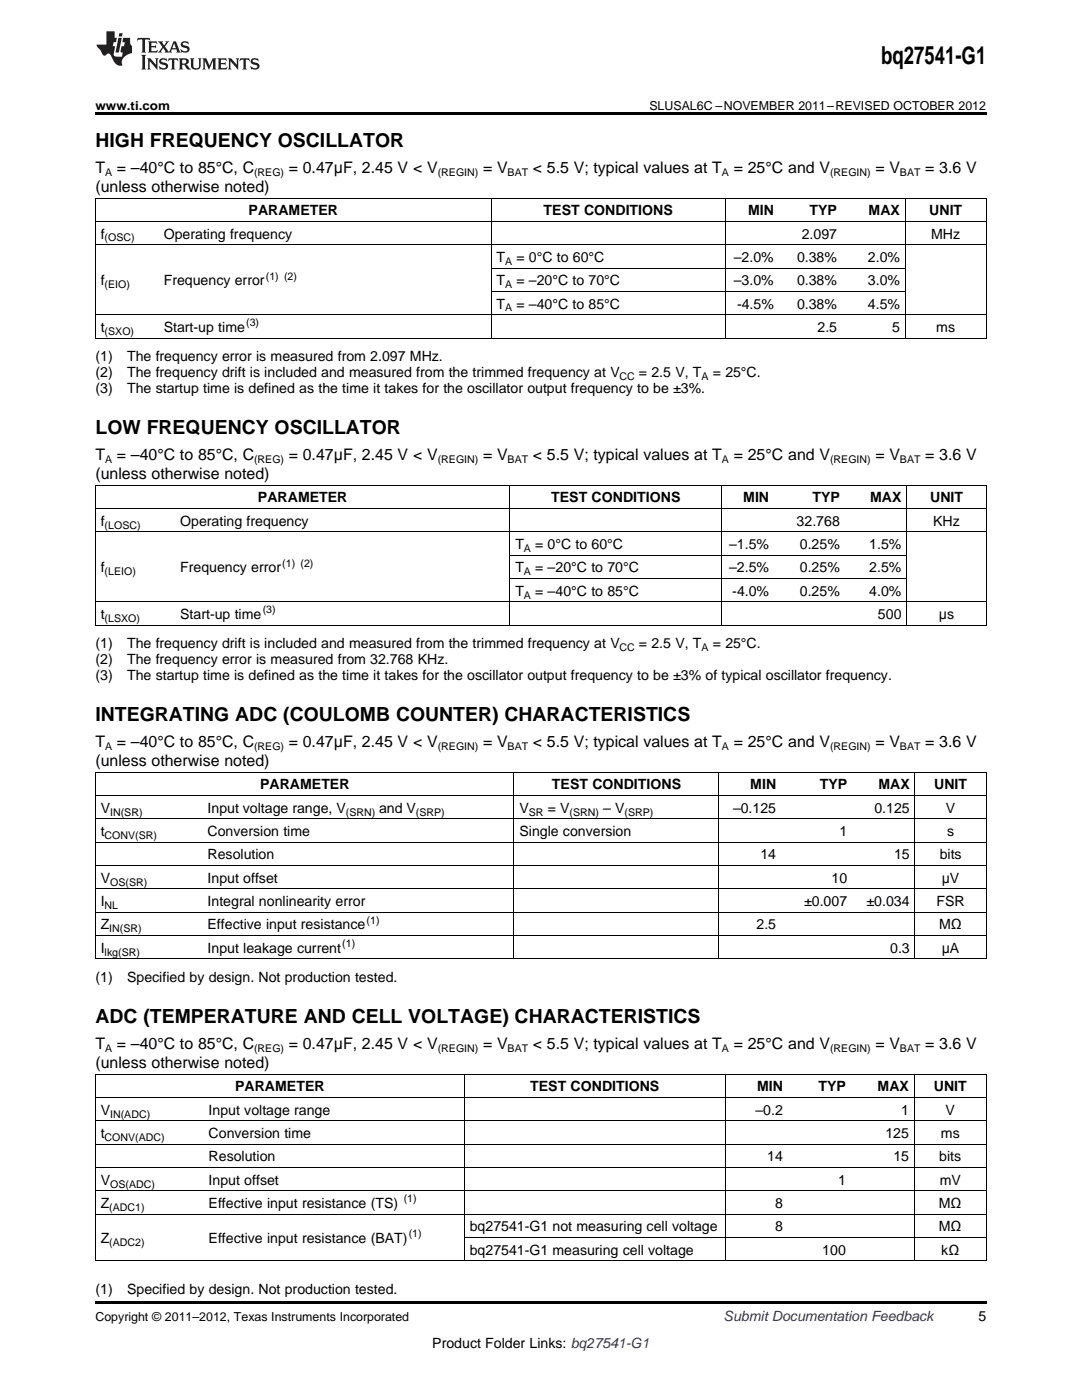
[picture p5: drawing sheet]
<svg xmlns="http://www.w3.org/2000/svg" width="216mm" height="279mm" viewBox="0 0 216 279" stroke-linecap="round" stroke-linejoin="round" font-family="sans-serif">
<defs><g id="words">
<text font-size="4.9" x="175.8" y="12.8">bq27541-G1</text>
<g font-size="3.9">
<text x="19" y="29.3">HIGH FREQUENCY OSCILLATOR</text>
<text x="19" y="86.6">LOW FREQUENCY OSCILLATOR</text>
<text x="19" y="143.9">INTEGRATING ADC (COULOMB COUNTER) CHARACTERISTICS</text>
<text x="19" y="204.1">ADC (TEMPERATURE AND CELL VOLTAGE) CHARACTERISTICS</text>
</g>
<g font-size="3.2">
<text x="19" y="34.4">T</text>
<text x="23.3" y="34.4">= –40°C to 85°C, C</text>
<text x="57.6" y="34.4">= 0.47μF, 2.45 V &lt; V</text>
<text x="96.4" y="34.4">= V</text>
<text x="106.3" y="34.4">&lt; 5.5 V; typical values at T</text>
<text x="146.4" y="34.4">= 25°C and V</text>
<text x="174.7" y="34.4">= V</text>
<text x="184.6" y="34.4">= 3.6 V</text>
<text x="19" y="38.3">(unless otherwise noted)</text>
<text x="19" y="91.7">T</text>
<text x="19" y="95.6">(unless otherwise noted)</text>
<text x="23.3" y="91.7">= –40°C to 85°C, C</text>
<text x="57.6" y="91.7">= 0.47μF, 2.45 V &lt; V</text>
<text x="96.4" y="91.7">= V</text>
<text x="106.3" y="91.7">&lt; 5.5 V; typical values at T</text>
<text x="146.4" y="91.7">= 25°C and V</text>
<text x="174.7" y="91.7">= V</text>
<text x="184.6" y="91.7">= 3.6 V</text>
<text x="19" y="149">T</text>
<text x="23.3" y="149">= –40°C to 85°C, C</text>
<text x="57.6" y="149">= 0.47μF, 2.45 V &lt; V</text>
<text x="96.4" y="149">= V</text>
<text x="106.3" y="149">&lt; 5.5 V; typical values at T</text>
<text x="146.4" y="149">= 25°C and V</text>
<text x="174.7" y="149">= V</text>
<text x="184.6" y="149">= 3.6 V</text>
<text x="19" y="152.9">(unless otherwise noted)</text>
<text x="19" y="209.3">T</text>
<text x="23.3" y="209.3">= –40°C to 85°C, C</text>
<text x="57.6" y="209.3">= 0.47μF, 2.45 V &lt; V</text>
<text x="96.4" y="209.3">= V</text>
<text x="106.3" y="209.3">&lt; 5.5 V; typical values at T</text>
<text x="146.4" y="209.3">= 25°C and V</text>
<text x="174.7" y="209.3">= V</text>
<text x="184.6" y="209.3">= 3.6 V</text>
<text x="19" y="213.1">(unless otherwise noted)</text>
</g>
<g font-size="2.8">
<text x="20.1" y="47.6">f</text>
<text x="32.7" y="47.6">Operating frequency</text>
<text x="49.6" y="43">PARAMETER</text>
<text x="108.5" y="43">TEST CONDITIONS</text>
<text x="149.3" y="43">MIN</text>
<text x="160" y="47.6">2.097</text>
<text x="161.5" y="43">TYP</text>
<text x="173.3" y="43">MAX</text>
<text x="185.4" y="43">UNIT</text>
<text x="185.8" y="47.6">MHz</text>
<text x="99.1" y="52.3">T</text>
<text x="103" y="52.3">= 0°C to 60°C</text>
<text x="146.4" y="52.3">–2.0%</text>
<text x="159" y="52.3">0.38%</text>
<text x="173.2" y="52.3">2.0%</text>
<text x="20.1" y="56.9">f</text>
<text x="32.7" y="56.9">Frequency error</text>
<text x="99.1" y="56.9">T</text>
<text x="103" y="56.9">= –20°C to 70°C</text>
<text x="146.4" y="56.9">–3.0%</text>
<text x="159" y="56.9">0.38%</text>
<text x="173.2" y="56.9">3.0%</text>
<text x="99.1" y="61.6">T</text>
<text x="103" y="61.6">= –40°C to 85°C</text>
<text x="147.1" y="61.6">-4.5%</text>
<text x="159" y="61.6">0.38%</text>
<text x="173.2" y="61.6">4.5%</text>
<text x="20.1" y="66.3">t</text>
<text x="32.7" y="66.3">Start-up time</text>
<text x="163.1" y="66.3">2.5</text>
<text x="178" y="66.3">5</text>
<text x="186.8" y="66.3">ms</text>
<text x="19" y="72.1">(1)</text>
<text x="19" y="75.3">(2)</text>
<text x="25.4" y="72.1">The frequency error is measured from 2.097 MHz.</text>
<text x="25.4" y="75.3">The frequency drift is included and measured from the trimmed frequency at V</text>
<text x="127.5" y="75.3">= 2.5 V, T</text>
<text x="142.2" y="75.3">= 25°C.</text>
<text x="19" y="78.5">(3)</text>
<text x="25.4" y="78.5">The startup time is defined as the time it takes for the oscillator output frequency to be ±3%.</text>
<text x="51.5" y="100.3">PARAMETER</text>
<text x="110" y="100.3">TEST CONDITIONS</text>
<text x="148.3" y="100.3">MIN</text>
<text x="162.1" y="100.3">TYP</text>
<text x="173.6" y="100.3">MAX</text>
<text x="185.6" y="100.3">UNIT</text>
<text x="20.1" y="104.9">f</text>
<text x="35.9" y="104.9">Operating frequency</text>
<text x="159" y="104.9">32.768</text>
<text x="186.2" y="104.9">KHz</text>
<text x="102.8" y="109.6">T</text>
<text x="106.8" y="109.6">= 0°C to 60°C</text>
<text x="145.5" y="109.6">–1.5%</text>
<text x="159.6" y="109.6">0.25%</text>
<text x="173.5" y="109.6">1.5%</text>
<text x="20.1" y="114.2">f</text>
<text x="35.9" y="114.2">Frequency error</text>
<text x="102.8" y="114.2">T</text>
<text x="102.8" y="118.9">T</text>
<text x="106.8" y="114.2">= –20°C to 70°C</text>
<text x="106.8" y="118.9">= –40°C to 85°C</text>
<text x="145.5" y="114.2">–2.5%</text>
<text x="146.1" y="118.9">-4.0%</text>
<text x="159.6" y="114.2">0.25%</text>
<text x="159.6" y="118.9">0.25%</text>
<text x="173.5" y="114.2">2.5%</text>
<text x="173.5" y="118.9">4.0%</text>
<text x="20.1" y="123.5">t</text>
<text x="35.9" y="123.5">Start-up time</text>
<text x="175.2" y="123.5">500</text>
<text x="187.4" y="123.5">μs</text>
<text x="19" y="129.4">(1)</text>
<text x="25.4" y="129.4">The frequency drift is included and measured from the trimmed frequency at V</text>
<text x="127.5" y="129.4">= 2.5 V, T</text>
<text x="142.2" y="129.4">= 25°C.</text>
<text x="19" y="132.6">(2)</text>
<text x="19" y="135.7">(3)</text>
<text x="25.4" y="132.6">The frequency error is measured from 32.768 KHz.</text>
<text x="25.4" y="135.7">The startup time is defined as the time it takes for the oscillator output frequency to be ±3% of typical oscillator frequency.</text>
<text x="51.9" y="157.6">PARAMETER</text>
<text x="110.1" y="157.6">TEST CONDITIONS</text>
<text x="149.7" y="157.6">MIN</text>
<text x="163.6" y="157.6">TYP</text>
<text x="175.3" y="157.6">MAX</text>
<text x="186.4" y="157.6">UNIT</text>
<text x="20.1" y="162.2">V</text>
<text x="20.1" y="166.9">t</text>
<text x="41.4" y="162.2">Input voltage range, V</text>
<text x="41.4" y="166.9">Conversion time</text>
<text x="75.6" y="162.2">and V</text>
<text x="103.6" y="162.2">V</text>
<text x="103.6" y="166.9">Single conversion</text>
<text x="109.3" y="162.2">= V</text>
<text x="120.4" y="162.2">– V</text>
<text x="146.3" y="162.2">–0.125</text>
<text x="167.5" y="166.9">1</text>
<text x="174.5" y="162.2">0.125</text>
<text x="188.7" y="162.2">V</text>
<text x="189" y="166.9">s</text>
<text x="41.4" y="171.5">Resolution</text>
<text x="151.7" y="171.5">14</text>
<text x="178.4" y="171.5">15</text>
<text x="187.5" y="171.5">bits</text>
<text x="20.1" y="176.2">V</text>
<text x="41.4" y="176.2">Input offset</text>
<text x="165.9" y="176.2">10</text>
<text x="187.9" y="176.2">μV</text>
<text x="20.1" y="180.8">I</text>
<text x="20.1" y="185.5">Z</text>
<text x="41.4" y="180.8">Integral nonlinearity error</text>
<text x="41.4" y="185.5">Effective input resistance</text>
<text x="151" y="185.5">2.5</text>
<text x="160.5" y="180.8">±0.007</text>
<text x="172.9" y="180.8">±0.034</text>
<text x="186.9" y="180.8">FSR</text>
<text x="187.4" y="185.5">MΩ</text>
<text x="20.1" y="190.1">I</text>
<text x="41.4" y="190.1">Input leakage current</text>
<text x="177.6" y="190.1">0.3</text>
<text x="187.9" y="190.1">μA</text>
<text x="19" y="196">(1)</text>
<text x="25.4" y="196">Specified by design. Not production tested.</text>
<text x="46.9" y="217.8">PARAMETER</text>
<text x="105.8" y="217.8">TEST CONDITIONS</text>
<text x="151.1" y="217.8">MIN</text>
<text x="163.3" y="217.8">TYP</text>
<text x="175.1" y="217.8">MAX</text>
<text x="186.3" y="217.8">UNIT</text>
<text x="20.1" y="222.5">V</text>
<text x="20.1" y="227.1">t</text>
<text x="41.6" y="222.5">Input voltage range</text>
<text x="41.6" y="227.1">Conversion time</text>
<text x="150.7" y="222.5">–0.2</text>
<text x="176.7" y="227.1">125</text>
<text x="179.8" y="222.5">1</text>
<text x="187.7" y="227.1">ms</text>
<text x="188.7" y="222.5">V</text>
<text x="41.6" y="231.8">Resolution</text>
<text x="153.1" y="231.8">14</text>
<text x="178.3" y="231.8">15</text>
<text x="187.4" y="231.8">bits</text>
<text x="20.1" y="236.4">V</text>
<text x="41.6" y="236.4">Input offset</text>
<text x="167.2" y="236.4">1</text>
<text x="187.5" y="236.4">mV</text>
<text x="20.1" y="241.1">Z</text>
<text x="41.6" y="241.1">Effective input resistance (TS)</text>
<text x="93.7" y="245.7">bq27541-G1 not measuring cell voltage</text>
<text x="154.7" y="241.1">8</text>
<text x="154.7" y="245.7">8</text>
<text x="187.4" y="241.1">MΩ</text>
<text x="187.4" y="245.7">MΩ</text>
<text x="20.1" y="248.1">Z</text>
<text x="41.6" y="248.1">Effective input resistance (BAT)</text>
<text x="93.7" y="250.4">bq27541-G1 measuring cell voltage</text>
<text x="164.1" y="250.4">100</text>
<text x="187.8" y="250.4">kΩ</text>
<text x="19" y="258.2">(1)</text>
<text x="25.4" y="258.2">Specified by design. Not production tested.</text>
<text x="195.3" y="263.6">5</text>
<text x="86.3" y="269">Product Folder Links: bq27541-G1</text>
</g>
<text font-size="2.8" fill="#0000c8" x="144.4" y="263.6">Submit Documentation Feedback</text>
<g font-size="2.5">
<text x="19" y="21.9">www.ti.com</text>
<text x="129.6" y="21.9">SLUSAL6C –NOVEMBER 2011–REVISED OCTOBER 2012</text>
<text x="19" y="263.6">Copyright © 2011–2012, Texas Instruments Incorporated</text>
</g>
<g font-size="2.1">
<text x="21" y="35.1">A</text>
<text x="50.7" y="35.1">(REG)</text>
<text x="87.4" y="35.1">(REGIN)</text>
<text x="101.3" y="35.1">BAT</text>
<text x="144" y="35.1">A</text>
<text x="165.6" y="35.1">(REGIN)</text>
<text x="179.6" y="35.1">BAT</text>
<text x="20.9" y="48.2">(OSC)</text>
<text x="100.8" y="52.8">A</text>
<text x="20.9" y="57.5">(EIO)</text>
<text x="53.1" y="55.8">(1) (2)</text>
<text x="100.8" y="57.5">A</text>
<text x="49.1" y="65.1">(3)</text>
<text x="100.8" y="62.2">A</text>
<text x="20.9" y="66.8">(SXO)</text>
<text x="123.6" y="75.8">CC</text>
<text x="140" y="75.8">A</text>
<text x="21" y="92.4">A</text>
<text x="50.7" y="92.4">(REG)</text>
<text x="87.4" y="92.4">(REGIN)</text>
<text x="101.3" y="92.4">BAT</text>
<text x="144" y="92.4">A</text>
<text x="165.6" y="92.4">(REGIN)</text>
<text x="179.6" y="92.4">BAT</text>
<text x="20.9" y="105.5">(LOSC)</text>
<text x="56.3" y="113.1">(1) (2)</text>
<text x="104.5" y="110.1">A</text>
<text x="20.9" y="114.8">(LEIO)</text>
<text x="104.5" y="114.8">A</text>
<text x="104.5" y="119.5">A</text>
<text x="20.9" y="124.1">(LSXO)</text>
<text x="52.4" y="122.4">(3)</text>
<text x="123.6" y="130">CC</text>
<text x="140" y="130">A</text>
<text x="21" y="149.6">A</text>
<text x="50.7" y="149.6">(REG)</text>
<text x="87.4" y="149.6">(REGIN)</text>
<text x="101.3" y="149.6">BAT</text>
<text x="144" y="149.6">A</text>
<text x="165.6" y="149.6">(REGIN)</text>
<text x="179.6" y="149.6">BAT</text>
<text x="20.9" y="167.4">CONV(SR)</text>
<text x="22" y="162.8">IN(SR)</text>
<text x="69" y="162.8">(SRN)</text>
<text x="83" y="162.8">(SRP)</text>
<text x="105.5" y="162.8">SR</text>
<text x="113.7" y="162.8">(SRN)</text>
<text x="124.6" y="162.8">(SRP)</text>
<text x="22" y="176.7">OS(SR)</text>
<text x="20.9" y="181.4">NL</text>
<text x="73.2" y="184.4">(1)</text>
<text x="20.9" y="190.7">lkg(SR)</text>
<text x="21.8" y="186.1">IN(SR)</text>
<text x="68.3" y="189">(1)</text>
<text x="21" y="209.9">A</text>
<text x="50.7" y="209.9">(REG)</text>
<text x="87.4" y="209.9">(REGIN)</text>
<text x="101.3" y="209.9">BAT</text>
<text x="144" y="209.9">A</text>
<text x="165.6" y="209.9">(REGIN)</text>
<text x="179.6" y="209.9">BAT</text>
<text x="20.9" y="227.7">CONV(ADC)</text>
<text x="22" y="223">IN(ADC)</text>
<text x="22" y="237">OS(ADC)</text>
<text x="80.5" y="240">(1)</text>
<text x="21.8" y="241.7">(ADC1)</text>
<text x="21.8" y="248.6">(ADC2)</text>
<text x="81.6" y="246.9">(1)</text>
</g>
</g></defs>
<g fill="#231f20">
<path d="M27.5 7.6l-.1 .5 .4-.2h.6v.1v2.1l-.2 .4h1l-.3-.4v-2.1l.1-.1h.5l.5 .2-.2-.5zM29.5 8.3l.2 .3v1.5l-.2 .4h1.8l.2-.6a1.04 1.04 0 0 1-1.3 .2v-.7h.6l.3 .2v-.6l-.3 .2h-.6v-.6l.8-.1 .4 .3-.2-.5zM31.5 8.3l.9 1.1-.9 1.1h.8l-.2-.2 .5-.7 .4 .7-.2 .2h1.5l-.1-.2 .1-.4h.9l.1 .4-.2 .2h1l-.3-.3-.7-1.9h-.5l-.9 2-.8-1 .9-1h-.8l.1 .3-.3 .5-.4-.6 .2-.2zM34.7 8.6l.4 1h-.7zM36.3 8.4a.63 .63 0 0 0-.2 .7 .63 .63 0 0 0 .6 .4l.6 .2 .1 .2a.75 .75 0 0 1-.7 .4 .75 .75 0 0 1-.6-.5l.1 .7 .1-.1a1.11 1.11 0 0 0 1.5-.6 1.13 1.13 0 0 0-1.2-.8l-.1-.4a1.04 1.04 0 0 1 1.2 .2l-.2-.5-.1 .1-.5-.2zM28.2 10.9l.2 .4v2.2l-.2 .4h1l-.3-.4v-2.2l.3-.4zM29.3 11.6l.3 .4v1.5l-.3 .4h.8l-.2-.4v-1.3l1.5 1.7v-1.9l.2-.4h-.7l.2 .4v.9l-1.1-1.3zM32 11.8a.62 .62 0 0 0-.2 .7 .62 .62 0 0 0 .6 .4l.6 .1 .1 .3a.76 .76 0 0 1-.7 .3 .76 .76 0 0 1-.6-.4l.1 .7 .1-.1a1.11 1.11 0 0 0 1.5-.6 1.13 1.13 0 0 0-1.2-.8l-.1-.4a1.04 1.04 0 0 1 1.2 .2l-.2-.6-.1 .1-.5-.1zM33.7 11.6l-.2 .6a.61 .61 0 0 1 .8-.3v1.6l-.2 .4h.9l-.2-.4v-1.6a.63 .63 0 0 1 .8 .3l-.2-.6zM35.6 11.6l.3 .4v1.5l-.3 .4h1l-.2-.2v-.8l.5 .2a.76 .76 0 0 0 1.2 .7l-1-1a.58 .58 0 0 0 .6-.5 .58 .58 0 0 0-.5-.6zM36.4 11.9h.1a.45 .45 0 0 1 .5 .1 .45 .45 0 0 1 .1 .5l-.7 .2zM37.9 11.6l.2 .2a2.17 2.17 0 0 0 .3 1.9 .99 .99 0 0 0 1.6-.6v-1.1l.2-.4h-.7l.2 .2a1.92 1.92 0 0 1-.2 1.8 .6 .6 0 0 1-.9-.5v-1.1l.2-.4zM40.4 11.6l.2 .4v1.5l-.2 .4h.7l-.2-.4v-1.4l.8 1.8 .8-1.8v1.4l-.2 .4h.9l-.2-.4v-1.5l.2-.4h-.8l-.6 1.5-.6-1.5zM43.4 11.6l.2 .4v1.5l-.2 .4h1.8l.2-.6a1.04 1.04 0 0 1-1.3 .1v-.6h.5l.4 .2v-.6l-.4 .2h-.5v-.7h.8l.3 .3-.1-.6zM45.5 11.6l.2 .4v1.5l-.2 .4h.7l-.2-.4v-1.3l1.5 1.7v-1.9l.2-.4h-.7l.2 .4v.9l-1.1-1.3zM47.9 11.6l-.1 .6a.61 .61 0 0 1 .8-.3v1.6l-.3 .4h1l-.3-.4 .1-1.6a.63 .63 0 0 1 .7 .3l-.1-.6zM50.2 11.8a.62 .62 0 0 0-.2 .7 .62 .62 0 0 0 .6 .4l.6 .1 .2 .3a.76 .76 0 0 1-.8 .3 .76 .76 0 0 1-.6-.4l.1 .7 .2-.1a1.11 1.11 0 0 0 1.5-.6 1.13 1.13 0 0 0-1.3-.8l-.1-.4a1.04 1.04 0 0 1 1.2 .2l-.1-.6-.2 .1-.5-.1z"/>
<path d="M21.2 6.3v2.6h-1.9l.1 .4 .7 .9a.91 .91 0 0 0 1 .8 .56 .56 0 0 1 .5-.3 .56 .56 0 0 1 .5 .3l.4 .8a1.53 1.53 0 0 0 1.9 1.2 1.54 1.54 0 0 1 1-2.1l.9-.3v-1.4a1.52 1.52 0 0 1-.3-1.6h-1.4l-.2 .8h.5l-.2 .8h-.4l-.2 1v.2l.4 .1-.2 .8a1.93 1.93 0 0 1-1.6-.3l.3-1.8h-.5l.2-.8h.4l.2-.8h-.4v-1.3zM23.6 7.6l-.6 2.9h.7l.6-2.9zM23.8 6.6l-.1 .7h.6l.2-.7z"/>
</g>
<path d="M19 22.5h177.8v.5h-177.8zM19 259.7h177.8v.5h-177.8z" fill="#000"/>
<g fill="none" stroke="#000" stroke-width=".2">
<path d="M19 39.5h177.8M19.1 39.6v27.9M98 39.6v27.9M144.7 39.6v27.9M180.6 39.6v27.9M196.8 39.6v27.9M19 48.8h177.8M19 44.2h177.8M98 58.2h82.7M98 53.5h82.7M19 67.5h177.8M19 62.8h177.8"/>
<path d="M19 96.8h177.8M19.1 96.9v27.9M101.7 96.9v27.9M144 96.9v27.9M180.9 96.9v27.9M196.8 96.9v27.9M19 106.1h177.8M19 101.5h177.8M101.8 115.4h79.2M101.8 110.8h79.2M19 124.8h177.8M19 120.1h177.8"/>
<path d="M19 158.8h177.8M19 154.1h177.8M19.1 154.2v37.2M102.5 154.2v37.2M143.5 154.2v37.2M182.5 154.2v37.2M196.8 154.2v37.2M19 177.4h177.8M19 172.7h177.8M19 168.1h177.8M19 163.4h177.8M19 191.4h177.8"/>
<path d="M19 186.7h177.8M19 182.1h177.8M19 219h177.8M19 214.4h177.8M19.1 214.4v37.3M92.6 214.4v37.3M144.7 214.4v37.3M182.4 214.4v37.3M196.8 214.4v37.3M19 237.6h177.8M19 233h177.8M19 228.3h177.8"/>
<path d="M19 223.7h177.8M19 251.6h177.8M19 242.3h177.8M92.7 247h104.1"/>
</g>
<use href="#words"/>
</svg>
